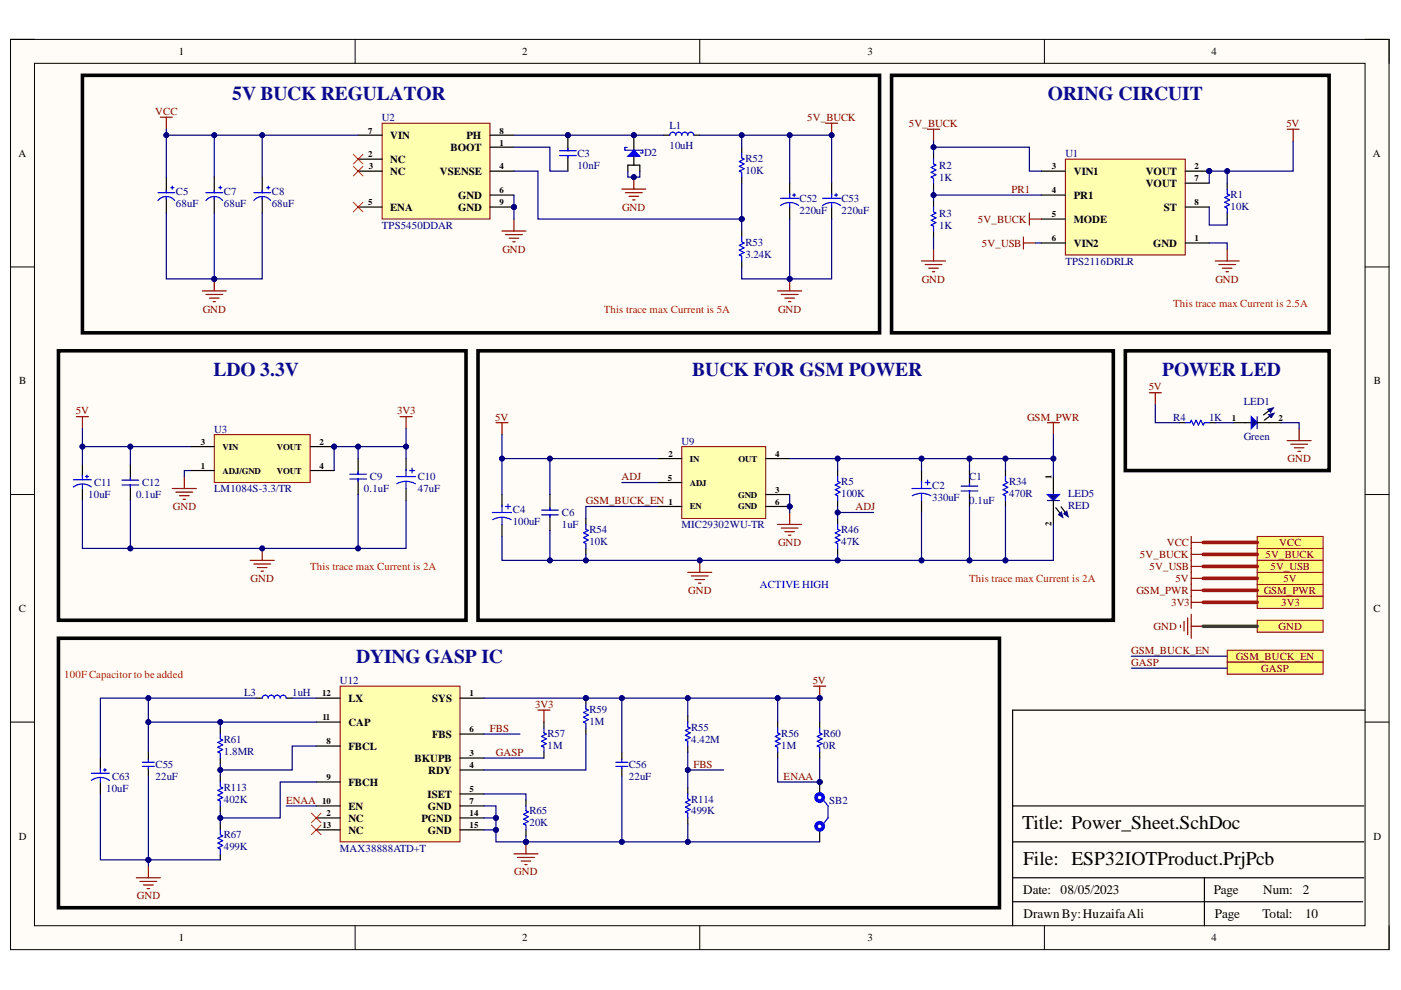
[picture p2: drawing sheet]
<svg xmlns="http://www.w3.org/2000/svg" width="297mm" height="210mm" viewBox="0 0 297 210" stroke-linecap="round" stroke-linejoin="round" font-family="sans-serif">
<defs><g id="words">
<g font-size="4.1" fill="#0b0b8e">
<text x="49.2" y="21.2">5V BUCK REGULATOR</text>
<text x="222.2" y="21.2">ORING CIRCUIT</text>
<text x="45.3" y="79.6">LDO 3.3V</text>
<text x="146.8" y="79.6">BUCK FOR GSM POWER</text>
<text x="246.4" y="79.6">POWER LED</text>
<text x="75.5" y="140.6">DYING GASP IC</text>
</g>
<g font-size="4.1">
<text x="216.7" y="175.8">Title: Power_Sheet.SchDoc</text>
<text x="216.9" y="183.4">File: ESP32IOTProduct.PrjPcb</text>
</g>
<g font-size="2.8">
<text x="216.9" y="189.6">Date:</text>
<text x="224.9" y="189.6">08/05/2023</text>
<text x="257.3" y="189.6">Page</text>
<text x="267.8" y="189.6">Num:</text>
<text x="276.2" y="189.6">2</text>
<text x="217" y="194.7">DrawnBy:HuzaifaAli</text>
<text x="257.6" y="194.7">Page</text>
<text x="267.7" y="194.7">Total:</text>
<text x="276.7" y="194.7">10</text>
</g>
<g font-size="2.3">
<text x="37.9" y="11.7">1</text>
<text x="110.7" y="11.7">2</text>
<text x="183.9" y="11.7">3</text>
<text x="256.8" y="11.7">4</text>
<text x="82.7" y="29.5">VIN</text>
<text x="98.9" y="29.5">PH</text>
<text x="3.9" y="33.3">A</text>
<text x="82.7" y="34.6">NC</text>
<text x="95.5" y="32">BOOT</text>
<text x="291.1" y="33.3">A</text>
<text x="82.7" y="37.1">NC</text>
<text x="93.2" y="37.1">VSENSE</text>
<text x="227.7" y="37.1">VIN1</text>
<text x="243" y="37.1">VOUT</text>
<text x="243" y="39.6">VOUT</text>
<text x="82.7" y="44.7">ENA</text>
<text x="97.1" y="42.2">GND</text>
<text x="97.1" y="44.7">GND</text>
<text x="227.7" y="42.2">PR1</text>
<text x="227.7" y="47.2">MODE</text>
<text x="246.8" y="44.7">ST</text>
<text x="227.7" y="52.3">VIN2</text>
<text x="244.5" y="52.3">GND</text>
<text x="4.1" y="81.5">B</text>
<text x="291.3" y="81.5">B</text>
<text x="4" y="129.7">C</text>
<text x="291.2" y="129.7">C</text>
<text x="73.9" y="148.9">LX</text>
<text x="91.6" y="148.9">SYS</text>
<text x="73.9" y="153.9">CAP</text>
<text x="73.9" y="159">FBCL</text>
<text x="87.9" y="161.5">BKUPB</text>
<text x="91.6" y="156.5">FBS</text>
<text x="73.9" y="166.6">FBCH</text>
<text x="90.8" y="164.1">RDY</text>
<text x="73.9" y="171.7">EN</text>
<text x="90.6" y="169.1">ISET</text>
<text x="90.7" y="171.7">GND</text>
<text x="4" y="178">D</text>
<text x="73.9" y="174.2">NC</text>
<text x="73.9" y="176.7">NC</text>
<text x="89.3" y="174.2">PGND</text>
<text x="90.7" y="176.7">GND</text>
<text x="291.2" y="178">D</text>
<text x="37.9" y="199.6">1</text>
<text x="110.7" y="199.6">2</text>
<text x="183.9" y="199.6">3</text>
<text x="256.8" y="199.6">4</text>
</g>
<g font-size="2.3" fill="#800000">
<text x="32.9" y="24.3">VCC</text>
<text x="171.1" y="25.6">5V_BUCK</text>
<text x="192.7" y="26.9">5V_BUCK</text>
<text x="272.7" y="26.9">5V</text>
<text x="214.5" y="40.9">PR1</text>
<text x="131.9" y="44.7">GND</text>
<text x="207.3" y="47.2">5V_BUCK</text>
<text x="106.5" y="53.6">GND</text>
<text x="208.2" y="52.3">5V_USB</text>
<text x="195.4" y="59.9">GND</text>
<text x="257.7" y="59.9">GND</text>
<text x="43" y="66.3">GND</text>
<text x="165" y="66.3">GND</text>
<text x="243.6" y="82.8">5V</text>
<text x="16.1" y="87.8">5V</text>
<text x="84.2" y="87.8">3V3</text>
<text x="105" y="89.2">5V</text>
<text x="217.8" y="89.2">GSM_PWR</text>
<text x="131.8" y="101.9">ADJ</text>
<text x="273" y="98.1">GND</text>
<text x="124.2" y="106.9">GSM_BUCK_EN</text>
<text x="36.6" y="108.2">GND</text>
<text x="181.4" y="108.2">ADJ</text>
<text x="165" y="115.8">GND</text>
<text x="241.7" y="118.3">5V_BUCK</text>
<text x="247.4" y="115.8">VCC</text>
<text x="268.3" y="118.3">5V_BUCK</text>
<text x="271.2" y="115.8">VCC</text>
<text x="53.1" y="123.4">GND</text>
<text x="145.9" y="125.9">GND</text>
<text x="240.9" y="125.9">GSM_PWR</text>
<text x="243.7" y="120.9">5V_USB</text>
<text x="249.2" y="123.4">5V</text>
<text x="267.9" y="125.9">GSM_PWR</text>
<text x="269.4" y="120.9">5V_USB</text>
<text x="272.2" y="123.4">5V</text>
<text x="248.3" y="128.5">3V3</text>
<text x="271.6" y="128.5">3V3</text>
<text x="244.6" y="133.6">GND</text>
<text x="271.1" y="133.6">GND</text>
<text x="239.8" y="138.6">GSM_BUCK_EN</text>
<text x="239.8" y="141.2">GASP</text>
<text x="262" y="139.9">GSM_BUCK_EN</text>
<text x="267.4" y="142.4">GASP</text>
<text x="172.3" y="145">5V</text>
<text x="103.9" y="155.2">FBS</text>
<text x="113.4" y="150.1">3V3</text>
<text x="105.2" y="160.3">GASP</text>
<text x="147" y="162.8">FBS</text>
<text x="166.2" y="165.3">ENAA</text>
<text x="60.7" y="170.4">ENAA</text>
<text x="109" y="185.6">GND</text>
<text x="29" y="190.7">GND</text>
</g>
<g font-size="2.3" fill="#000080">
<text x="81" y="25.6">U2</text>
<text x="142" y="27.4">L1</text>
<text x="122.4" y="33.3">C3</text>
<text x="122.4" y="35.8">10nF</text>
<text x="136.5" y="33">D2</text>
<text x="142" y="31.5">10uH</text>
<text x="158" y="34.3">R52</text>
<text x="199.1" y="35.8">R2</text>
<text x="225.9" y="33.3">U1</text>
<text x="37.3" y="41.2">C5</text>
<text x="47.5" y="41.2">C7</text>
<text x="57.6" y="41.2">C8</text>
<text x="158" y="36.9">10K</text>
<text x="199.1" y="38.4">1K</text>
<text x="260.9" y="41.9">R1</text>
<text x="37.3" y="43.8">68uF</text>
<text x="47.5" y="43.8">68uF</text>
<text x="57.6" y="43.8">68uF</text>
<text x="169.5" y="42.9">C52</text>
<text x="169.5" y="45.4">220uF</text>
<text x="178.4" y="42.9">C53</text>
<text x="178.4" y="45.4">220uF</text>
<text x="199.1" y="46">R3</text>
<text x="260.9" y="44.5">10K</text>
<text x="81" y="48.5">TPS5450DDAR</text>
<text x="158" y="52.1">R53</text>
<text x="199.1" y="48.5">1K</text>
<text x="158" y="54.6">3.24K</text>
<text x="225.9" y="56.1">TPS2116DRLR</text>
<text x="248.7" y="89.2">R4</text>
<text x="256.3" y="89.2">1K</text>
<text x="263.7" y="86">LED1</text>
<text x="45.4" y="91.7">U3</text>
<text x="144.5" y="94.2">U9</text>
<text x="263.7" y="93.2">Green</text>
<text x="78.4" y="101.9">C9</text>
<text x="88.6" y="101.9">C10</text>
<text x="205.5" y="101.9">C1</text>
<text x="18.7" y="105.7">10uF</text>
<text x="20" y="103.1">C11</text>
<text x="28.8" y="105.7">0.1uF</text>
<text x="30.1" y="103.1">C12</text>
<text x="45.4" y="104.4">LM1084S-3.3/TR</text>
<text x="77.2" y="104.4">0.1uF</text>
<text x="88.6" y="104.4">47uF</text>
<text x="178.3" y="102.9">R5</text>
<text x="178.3" y="105.4">100K</text>
<text x="197.6" y="103.6">C2</text>
<text x="197.6" y="106.2">330uF</text>
<text x="205.5" y="106.9">0.1uF</text>
<text x="213.9" y="102.9">R34</text>
<text x="213.9" y="105.4">470R</text>
<text x="226.5" y="105.4">LED5</text>
<text x="226.5" y="107.9">RED</text>
<text x="108.7" y="108.7">C4</text>
<text x="108.7" y="111.2">100uF</text>
<text x="119.1" y="109.5">C6</text>
<text x="119.1" y="112">1uF</text>
<text x="125" y="113">R54</text>
<text x="144.5" y="112">MIC29302WU-TR</text>
<text x="178.3" y="113">R46</text>
<text x="125" y="115.5">10K</text>
<text x="178.3" y="115.5">47K</text>
<text x="51.8" y="147.5">L3</text>
<text x="61.9" y="147.5">1uH</text>
<text x="72.1" y="145">U12</text>
<text x="125" y="151.1">R59</text>
<text x="125" y="153.7">1M</text>
<text x="146.5" y="154.9">R55</text>
<text x="47.5" y="157.5">R61</text>
<text x="47.5" y="160">1.8MR</text>
<text x="116.1" y="156.2">R57</text>
<text x="116.1" y="158.7">1M</text>
<text x="146.5" y="157.5">4.42M</text>
<text x="165.6" y="156.2">R56</text>
<text x="165.6" y="158.7">1M</text>
<text x="174.5" y="156.2">R60</text>
<text x="174.5" y="158.7">0R</text>
<text x="22.5" y="167.9">10uF</text>
<text x="23.8" y="165.3">C63</text>
<text x="33" y="162.8">C55</text>
<text x="33" y="165.3">22uF</text>
<text x="47.5" y="167.6">R113</text>
<text x="133.3" y="162.8">C56</text>
<text x="133.3" y="165.3">22uF</text>
<text x="47.5" y="170.2">402K</text>
<text x="112.3" y="172.7">R65</text>
<text x="146.5" y="170.2">R114</text>
<text x="146.5" y="172.7">499K</text>
<text x="175.8" y="170.4">SB2</text>
<text x="47.5" y="177.8">R67</text>
<text x="112.3" y="175.2">20K</text>
<text x="47.5" y="180.3">499K</text>
<text x="72.1" y="180.6">MAX38888ATD+T</text>
</g>
<g font-size="2.3" fill="#f00">
<text x="248.7" y="65">This trace max Current is 2.5A</text>
<text x="128" y="66.3">This trace max Current is 5A</text>
<text x="65.7" y="120.9">This trace max Current is 2A</text>
<text x="205.5" y="123.4">This trace max Current is 2A</text>
<text x="13.6" y="143.7">100F Capacitor to be added</text>
</g>
<text font-size="2.3" fill="#00f" x="161.1" y="124.7">ACTIVE HIGH</text>
<g font-size="1.9">
<text x="78.1" y="28.3">7</text>
<text x="105.9" y="28.3">8</text>
<text x="78.1" y="33.4">2</text>
<text x="78.2" y="35.9">3</text>
<text x="105.9" y="30.9">1</text>
<text x="105.9" y="35.9">4</text>
<text x="223" y="35.9">3</text>
<text x="253.3" y="35.9">2</text>
<text x="105.9" y="41">6</text>
<text x="223" y="41">4</text>
<text x="253.3" y="38.5">7</text>
<text x="78.1" y="43.5">5</text>
<text x="105.9" y="43.5">9</text>
<text x="223" y="46.1">5</text>
<text x="253.3" y="43.5">8</text>
<text x="223" y="51.1">6</text>
<text x="253.3" y="51.1">1</text>
<text x="261.2" y="89.3">1</text>
<text x="271.1" y="89.3">2</text>
<text x="42.6" y="94.3">3</text>
<text x="47.2" y="95.3">VIN</text>
<text x="58.7" y="95.3">VOUT</text>
<text x="67.8" y="94.3">2</text>
<text x="42.6" y="99.4">1</text>
<text x="47.2" y="100.4">ADJ/GND</text>
<text x="58.7" y="100.4">VOUT</text>
<text x="67.8" y="99.4">4</text>
<text x="141.6" y="101.9">5</text>
<text x="141.7" y="96.9">2</text>
<text x="146.3" y="97.9">IN</text>
<text x="156.6" y="97.9">OUT</text>
<text x="164.4" y="96.9">4</text>
<text x="222.9" y="101.5" transform="rotate(-90 222.9 101.5)">1</text>
<text x="141.7" y="107">1</text>
<text x="146.3" y="103">ADJ</text>
<text x="156.5" y="105.5">GND</text>
<text x="164.4" y="104.5">3</text>
<text x="164.4" y="107">6</text>
<text x="146.3" y="108">EN</text>
<text x="156.5" y="108">GND</text>
<text x="222.9" y="111.5" transform="rotate(-90 222.9 111.5)">2</text>
<text x="68.3" y="147.7">12</text>
<text x="99.6" y="147.7">1</text>
<text x="68.4" y="152.7">11</text>
<text x="99.6" y="155.3">6</text>
<text x="69.2" y="157.8">8</text>
<text x="99.6" y="160.3">3</text>
<text x="69.2" y="165.4">9</text>
<text x="99.6" y="162.9">4</text>
<text x="99.6" y="168">5</text>
<text x="68.3" y="170.5">10</text>
<text x="69.2" y="173">2</text>
<text x="99.6" y="170.5">7</text>
<text x="99.6" y="173">14</text>
<text x="68.4" y="175.6">13</text>
<text x="99.6" y="175.6">15</text>
</g>
</g></defs>
<path d="M2.2 8.4h292.3v192.9h-292.3z" fill-rule="evenodd" fill="#fffcf8"/>
<path d="M2.2 8.4h292.3v192.9h-292.3z" fill="none" stroke="#000" stroke-width=".21"/>
<path d="M7.3 13.4h282.1v182.9h-282.1z" fill-rule="evenodd" fill="#fffcf8"/>
<g fill="none" stroke="#000" stroke-width=".21">
<path d="M2.2 8.3h5.1M7.3 13.4h282.1v182.9h-282.1zM75.3 8.3v5.1M148.4 8.3v5.1M221.4 8.4v5M289.4 8.4h5.1v5M2.2 56.6h5.1M289.4 56.6h5.1M2.2 104.9h5.1M289.4 104.9h5.1M2.2 153.1h5.1M289.4 153.1h5.1"/>
<path d="M75.3 196.3v5M148.4 196.3v5M221.4 196.3v5M294.5 196.3v5"/>
</g>
<g fill="none" stroke="#000" stroke-width=".25">
<path d="M17.5 98.5v2.5M27.6 98.5v3.3M75.9 97.2v3.3M86.1 97.2v2.6M17.5 103.6v2.5M27.6 102.8v3.3M75.9 101.5v3.4M86.1 103.6v2.5M289.4 150.6h-74.7v45.7M214.7 178.5h74.5M214.7 170.9h74.5M214.7 191.2h74.2"/>
<path d="M214.7 186.1h74.5M255.4 186.1v10.2"/>
</g>
<g fill="none" stroke="#00f" stroke-width=".25">
<path d="M86.1 99.5v1.5M86.9 99.8h1M87.4 99.3v1M15.6 103.3a3.2 3.2 0 0 1 3.8 0M15.6 101.7h3.8M17.5 100.8v.9M17.5 102.6v1M18.1 101h.6M18.4 100.7v.7M25.9 101.8h3.5M25.9 102.8h3.5M27.6 101.3v.5"/>
<path d="M27.6 102.8v.5M74.2 100.5h3.5M74.2 101.5h3.5M75.9 100v.5M75.9 101.5v.6M84.1 101h4M86.1 102.1h.8l1.2 .5M86.1 102.1l-1.2 .1-.8 .4M86.1 102.1v1.5"/>
</g>
<path d="M53.1 118.8h5M53.8 119.6h3.6M55.6 116.3v2.5M54.6 120.3h2M55.3 121.1h.6" fill="none" stroke="#800000" stroke-width=".25"/>
<circle cx="55.6" cy="116.3" r=".51" fill="#000080"/>
<circle cx="55.6" cy="116.3" r=".51" fill="none" stroke="#000080" stroke-width=".21"/>
<circle cx="70.8" cy="94.7" r=".51" fill="#000080"/>
<circle cx="70.8" cy="94.7" r=".51" fill="none" stroke="#000080" stroke-width=".21"/>
<path d="M45.4 92.1h20.4v10.2h-20.4z" fill-rule="evenodd" fill="#ffffb0"/>
<path d="M45.4 92.1h20.4v10.2h-20.4z" fill="none" stroke="#800000" stroke-width=".21"/>
<path d="M40.3 94.7h5.1M65.8 94.7h5" fill="none" stroke="#000" stroke-width=".25"/>
<circle cx="70.8" cy="94.7" r=".51" fill="#000080"/>
<circle cx="70.8" cy="94.7" r=".51" fill="none" stroke="#000080" stroke-width=".21"/>
<path d="M40.3 99.8h5.1M65.8 99.8h5" fill="none" stroke="#000" stroke-width=".25"/>
<path d="M16.2 88.3h2.5M17.5 88.3v2.6M84.8 88.3h2.6M86.1 88.3v2.6M36.5 103.6h5.1M37.3 104.3h3.6M38.1 105.1h2M38.8 105.9h.5M39.1 101v2.6" fill="none" stroke="#800000" stroke-width=".25"/>
<path d="M266.5 113.7h14v2.6h-14z" fill-rule="evenodd" fill="#ffff80"/>
<path d="M266.5 113.7h14v2.6h-14z" fill="none" stroke="#800000" stroke-width=".21"/>
<path d="M252.6 113.7v2.6M252.6 115h2.5" fill="none" stroke="#800000" stroke-width=".25"/>
<path d="M266.5 116.3h14v2.5h-14z" fill-rule="evenodd" fill="#ffff80"/>
<path d="M266.5 116.3h14v2.5h-14z" fill="none" stroke="#800000" stroke-width=".21"/>
<path d="M252.6 116.3v2.5M252.6 117.5h2.5M250.3 132.5v.5M251 131.8v2M251.8 131v3.6M252.6 130.2v5.1M252.6 132.8h2.5" fill="none" stroke="#800000" stroke-width=".25"/>
<path d="M266.5 131.5h14v2.6h-14z" fill-rule="evenodd" fill="#ffff80"/>
<path d="M266.5 131.5h14v2.6h-14z" fill="none" stroke="#800000" stroke-width=".21"/>
<path d="M260.2 137.9h20.3v2.5h-20.3z" fill-rule="evenodd" fill="#ffff80"/>
<path d="M260.2 137.9h20.3v2.5h-20.3z" fill="none" stroke="#800000" stroke-width=".21"/>
<path d="M17.5 16h169v54.6h-169zM12.4 74.4h86.4v57.1h-86.4z" fill="none" stroke="#000" stroke-width=".76"/>
<path d="M261.5 89.6h3.8M269.1 89.6h2.5" fill="none" stroke="#000" stroke-width=".25"/>
<path d="M265.3 88.3l1.2 1.3-1.2 1.3z" fill="#0c0087"/>
<path d="M265.3 88.3l1.2 1.3-1.2 1.3z" fill="none" stroke="#00f" stroke-width=".25"/>
<path d="M266.5 88.3v2.6" fill="none" stroke="#11037f" stroke-width=".25"/>
<path d="M266.5 89.6h2.6M269.1 87.1l-1.2 .9" fill="none" stroke="#000" stroke-width=".25"/>
<path d="M268.8 86.8l1.2-.3-.6 .9z" fill-rule="evenodd" fill="#0c0087"/>
<path d="M268.8 86.8l1.2-.3-.6 .9z" fill="none" stroke="#0c0087" stroke-width=".21"/>
<path d="M269.3 88.2l-1.2 .9" fill="none" stroke="#000" stroke-width=".25"/>
<path d="M269 87.9l1.2-.3-.6 .9z" fill-rule="evenodd" fill="#0c0087"/>
<path d="M269 87.9l1.2-.3-.6 .9z" fill="none" stroke="#0c0087" stroke-width=".21"/>
<path d="M238.6 74.4h43.2v25.4h-43.2z" fill="none" stroke="#000" stroke-width=".76"/>
<path d="M243.7 83.3h2.5M244.9 83.3v2.5M272.9 93.4h5.1M273.7 94.2h3.5M274.4 94.9h2.1M275.2 95.7h.5M275.4 90.9v2.5" fill="none" stroke="#800000" stroke-width=".25"/>
<path d="M250 89.6h1.3M256.4 89.6h1.3" fill="none" stroke="#000" stroke-width=".25"/>
<path d="M251.3 89.6h1l.3-.5 .5 1 .5-1 .5 1 .5-1 .5 1 .3-.5h1" fill="none" stroke="#00f" stroke-width=".25"/>
<circle cx="167.4" cy="107.4" r=".51" fill="#000080"/>
<circle cx="167.4" cy="107.4" r=".51" fill="none" stroke="#000080" stroke-width=".21"/>
<path d="M144.6 94.7h17.7v15.2h-17.7z" fill-rule="evenodd" fill="#ffffb0"/>
<path d="M144.6 94.7h17.7v15.2h-17.7z" fill="none" stroke="#800000" stroke-width=".21"/>
<path d="M139.5 97.2h5.1M162.3 97.2h5.1M139.5 107.4h5.1M139.5 102.3h5.1M162.3 107.4h5.1M162.3 104.9h5.1" fill="none" stroke="#000" stroke-width=".25"/>
<circle cx="167.4" cy="107.4" r=".51" fill="#000080"/>
<circle cx="167.4" cy="107.4" r=".51" fill="none" stroke="#000080" stroke-width=".21"/>
<g fill="none" stroke="#000" stroke-width=".25">
<path d="M177.6 99.8v1.2M195.4 99.8v2.5M205.6 99.8v3.3M213.2 99.8v1.2M106.4 104.9v2.5M106.4 111.2v2.5M116.6 104.9v3.3M116.6 109.2v3.3M177.6 106.1v1.3M177.6 109.9v1.3M177.6 116.3v1.2M195.4 106.1v2.6"/>
<path d="M205.6 104.1v3.3M213.2 106.1v1.3"/>
</g>
<g fill="none" stroke="#00f" stroke-width=".25">
<path d="M104.4 108.7h4.1M106.4 109.7l1.2 .2 .8 .3M106.4 109.7l-.8 .1-1.1 .4M106.4 107.1v1.6M106.4 109.7v1.5M107.2 107.4h1M107.7 106.9v1M114.8 109.2h3.6M114.8 108.2h3.6M116.6 107.6v.6M116.6 109.2v.5M177.6 101v1.1l.5 .2-1 .5 1 .5-1 .5 1 .5-1 .6 .5 .2v1"/>
<path d="M177.6 111.2v1l.5 .3-1 .5 1 .5-1 .5 1 .5-1 .5 .5 .3v1M193.3 103.6h4.1M195.4 104.6l1.2 .2 .8 .3M195.4 104.6l-1.2 .2-.8 .3M195.4 102.1v1.5M195.4 104.6v1.5M196.2 102.3h1M196.7 101.8v1M203.8 103.1h3.5M203.8 104.1h3.5M205.6 102.6v.5M205.6 104.1v.5"/>
<path d="M213.2 101v1.1l.5 .2-1 .5 1 .5-1 .5 1 .5-1 .6 .5 .2v1"/>
</g>
<path d="M148.4 118.8v2.6M145.8 121.4h5.1M146.6 122.1h3.5M147.3 122.9h2.1M148.1 123.6h.5" fill="none" stroke="#800000" stroke-width=".25"/>
<circle cx="148.4" cy="118.8" r=".51" fill="#000080"/>
<circle cx="148.4" cy="118.8" r=".51" fill="none" stroke="#000080" stroke-width=".21"/>
<path d="M164.9 111.2h5.1M165.6 112h3.6M166.4 112.7h2M167.2 113.5h.5M167.4 108.7v2.5" fill="none" stroke="#800000" stroke-width=".25"/>
<path d="M223.3 101v3.9M223.3 108.7v2.5" fill="none" stroke="#000" stroke-width=".25"/>
<path d="M222.1 104.9h2.5l-1.3 1.2z" fill="#0c0087"/>
<path d="M222.1 104.9h2.5l-1.3 1.2z" fill="none" stroke="#00f" stroke-width=".25"/>
<path d="M222.1 106.1h2.5" fill="none" stroke="#11037f" stroke-width=".25"/>
<path d="M223.3 106.1v2.6M225 107.5l.9 1.2" fill="none" stroke="#000" stroke-width=".25"/>
<path d="M225.6 109l.6-.6 .3 1.2-.9-.6 .3-.3z" fill-rule="evenodd" fill="#0c0087"/>
<path d="M225.6 109l.6-.6 .3 1.2-.9-.6 .3-.3z" fill="none" stroke="#0c0087" stroke-width=".21"/>
<path d="M223.8 107.6l1 1.2" fill="none" stroke="#000" stroke-width=".25"/>
<path d="M224.4 109.1l.7-.6 .2 1.2-.9-.6 .4-.3z" fill-rule="evenodd" fill="#0c0087"/>
<path d="M224.4 109.1l.7-.6 .2 1.2-.9-.6 .4-.3z" fill="none" stroke="#0c0087" stroke-width=".21"/>
<path d="M196.7 27.4h2.5M197.9 27.4v2.5M272.9 27.4h2.5M274.2 27.4v2.5M217 50.2v2.6M217 51.5h2.5M105.2 89.6h2.5M106.4 89.6v2.5M222.1 89.6h2.5M223.3 89.6v2.6" fill="none" stroke="#800000" stroke-width=".25"/>
<path d="M189 16h92.8v54.6h-92.8zM101.3 74.4h134.7v57.1h-134.7z" fill="none" stroke="#000" stroke-width=".76"/>
<circle cx="256.4" cy="36.3" r=".51" fill="#000080"/>
<circle cx="256.4" cy="36.3" r=".51" fill="none" stroke="#000080" stroke-width=".21"/>
<path d="M225.9 33.7h25.4v20.4h-25.4z" fill-rule="evenodd" fill="#ffffb0"/>
<path d="M225.9 33.7h25.4v20.4h-25.4z" fill="none" stroke="#800000" stroke-width=".21"/>
<path d="M251.3 36.3h5.1M251.3 51.5h5.1" fill="none" stroke="#000" stroke-width=".25"/>
<circle cx="256.4" cy="36.3" r=".51" fill="#000080"/>
<circle cx="256.4" cy="36.3" r=".51" fill="none" stroke="#000080" stroke-width=".21"/>
<path d="M197.9 32.5v1.2M197.9 38.8v1.3M220.8 36.3h5.1M251.3 38.8h5.1M197.9 42.6v1.3M197.9 49v1.2M220.8 41.4h5.1M220.8 46.4h5.1M220.8 51.5h5.1M251.3 43.9h5.1" fill="none" stroke="#000" stroke-width=".25"/>
<path d="M197.9 33.7v1.1l.5 .2-1 .5 1 .5-1 .5 1 .6-1 .5 .5 .2v1M197.9 43.9v1l.5 .3-1 .5 1 .5-1 .5 1 .5-1 .5 .5 .3v1" fill="none" stroke="#00f" stroke-width=".25"/>
<path d="M195.4 55.3h5.1M196.2 56.1h3.5M196.9 56.9h2M197.7 57.6h.5M197.9 52.8v2.5M257.7 55.3h5M258.4 56.1h3.6M259.2 56.9h2M259.9 57.6h.5M260.2 52.8v2.5" fill="none" stroke="#800000" stroke-width=".25"/>
<path d="M266.5 118.8h14v2.6h-14z" fill-rule="evenodd" fill="#ffff80"/>
<path d="M266.5 118.8h14v2.6h-14z" fill="none" stroke="#800000" stroke-width=".21"/>
<path d="M252.6 118.8v2.6M252.6 120.1h2.5" fill="none" stroke="#800000" stroke-width=".25"/>
<path d="M266.5 123.9h14v2.5h-14z" fill-rule="evenodd" fill="#ffff80"/>
<path d="M266.5 123.9h14v2.5h-14z" fill="none" stroke="#800000" stroke-width=".21"/>
<path d="M252.6 123.9v2.5M252.6 125.2h2.5" fill="none" stroke="#800000" stroke-width=".25"/>
<path d="M266.5 121.4h14v2.5h-14z" fill-rule="evenodd" fill="#ffff80"/>
<path d="M266.5 121.4h14v2.5h-14z" fill="none" stroke="#800000" stroke-width=".21"/>
<path d="M252.6 121.4v2.5M252.6 122.6h2.5" fill="none" stroke="#800000" stroke-width=".25"/>
<path d="M266.5 126.4h14v2.6h-14z" fill-rule="evenodd" fill="#ffff80"/>
<path d="M266.5 126.4h14v2.6h-14z" fill="none" stroke="#800000" stroke-width=".21"/>
<path d="M252.6 126.4v2.6M252.6 127.7h2.5" fill="none" stroke="#800000" stroke-width=".25"/>
<path d="M260.2 38.8v1.3M260.2 45.2v1.2" fill="none" stroke="#000" stroke-width=".25"/>
<path d="M260.2 40.1v1l.5 .3-1 .5 1 .5-1 .5 1 .5-1 .5 .5 .3v1" fill="none" stroke="#00f" stroke-width=".25"/>
<path d="M260.2 140.4h20.3v2.5h-20.3z" fill-rule="evenodd" fill="#ffff80"/>
<path d="M260.2 140.4h20.3v2.5h-20.3z" fill="none" stroke="#800000" stroke-width=".21"/>
<path d="M124.2 109.9v1.3M124.2 116.3v1.2" fill="none" stroke="#000" stroke-width=".25"/>
<path d="M124.2 111.2v1l.5 .3-1 .5 1 .5-1 .5 1 .5-1 .5 .5 .3v1" fill="none" stroke="#00f" stroke-width=".25"/>
<path d="M72.1 145.5h25.4v33h-25.4z" fill-rule="evenodd" fill="#ffffb0"/>
<path d="M72.1 145.5h25.4v33h-25.4z" fill="none" stroke="#800000" stroke-width=".21"/>
<g fill="none" stroke="#000" stroke-width=".25">
<path d="M31.5 159.4v1.6M54.3 148h1.3M60.7 148h1.3M67 148h5.1M67 158.2h5.1M67 153.1h5.1M97.5 148h5.1M97.5 155.6h5.1M31.5 162.9v1.6M46.7 174.7v1.3M67 173.4h5.1M67 170.9h5.1"/>
<path d="M67 165.8h5.1M67 176h5.1M97.5 173.4h5.1M97.5 160.7h5.1M97.5 163.3h5.1M97.5 168.3h5.1M97.5 170.9h5.1M97.5 176h5.1M46.7 181v1.3"/>
</g>
<path d="M55.6 148a.63 .63 0 0 1 .6-.6 .63 .63 0 0 1 .7 .6 .64 .64 0 0 1 .6-.6 .64 .64 0 0 1 .6 .6 .63 .63 0 0 1 .7-.6 .63 .63 0 0 1 .6 .6 .63 .63 0 0 1 .6-.6 .63 .63 0 0 1 .7 .6M30.2 162.5h2.5M30.2 161.6h2.5M31.5 161v.5M31.5 162.5v.5M46.7 176v1l.5 .2-1 .5 1 .5-1 .5 1 .6-1 .5 .5 .2v1" fill="none" stroke="#00f" stroke-width=".25"/>
<path d="M66 172.4l2 2M66 174.9l2 2.1M68 172.4l-2 2M68 174.9l-2 2.1" fill="none" stroke="#f00" stroke-width=".21"/>
<circle cx="124.2" cy="148" r=".51" fill="#000080"/>
<circle cx="124.2" cy="148" r=".51" fill="none" stroke="#000080" stroke-width=".21"/>
<path d="M124.2 148v1.3" fill="none" stroke="#000" stroke-width=".25"/>
<circle cx="124.2" cy="148" r=".51" fill="#000080"/>
<circle cx="124.2" cy="148" r=".51" fill="none" stroke="#000080" stroke-width=".21"/>
<path d="M124.2 154.4v1.2M111.5 169.6v1.3M111.5 176v1.2" fill="none" stroke="#000" stroke-width=".25"/>
<path d="M124.2 149.3v1l.5 .3-1 .5 1 .5-1 .5 1 .5-1 .5 .5 .3v1M111.5 170.9v1l.5 .2-1 .6 1 .5-1 .5 1 .5-1 .5 .5 .2v1.1" fill="none" stroke="#00f" stroke-width=".25"/>
<path d="M111.5 178.5v2.5M109 181h5.1M109.7 181.8h3.6M110.5 182.6h2M111.3 183.3h.5" fill="none" stroke="#800000" stroke-width=".25"/>
<circle cx="111.5" cy="178.5" r=".51" fill="#000080"/>
<circle cx="111.5" cy="178.5" r=".51" fill="none" stroke="#000080" stroke-width=".21"/>
<path d="M12.4 135.3h199.5v57.2h-199.5z" fill="none" stroke="#000" stroke-width=".76"/>
<path d="M218.3 45.2v2.5M218.3 46.4h2.5M28.9 186.1h5.1M29.7 186.9h3.5M30.4 187.6h2.1M31.2 188.4h.5M31.5 183.6v2.5" fill="none" stroke="#800000" stroke-width=".25"/>
<path d="M131.8 159.4v1.6M131.8 162.9v1.6" fill="none" stroke="#000" stroke-width=".25"/>
<path d="M130.6 162.5h2.5M130.6 161.6h2.5M131.8 161v.5M131.8 162.5v.5" fill="none" stroke="#00f" stroke-width=".25"/>
<circle cx="109" cy="43.9" r=".51" fill="#000080"/>
<circle cx="109" cy="43.9" r=".51" fill="none" stroke="#000080" stroke-width=".21"/>
<path d="M81 26.1h22.9v20.3h-22.9z" fill-rule="evenodd" fill="#ffffb0"/>
<path d="M81 26.1h22.9v20.3h-22.9z" fill="none" stroke="#800000" stroke-width=".21"/>
<path d="M75.9 33.7h5.1M75.9 36.3h5.1M75.9 28.7h5.1M103.9 31.2h5.1M103.9 36.3h5.1M103.9 28.7h5.1M75.9 43.9h5.1M103.9 43.9h5.1M103.9 41.4h5.1" fill="none" stroke="#000" stroke-width=".25"/>
<circle cx="109" cy="43.9" r=".51" fill="#000080"/>
<circle cx="109" cy="43.9" r=".51" fill="none" stroke="#000080" stroke-width=".21"/>
<path d="M74.9 32.7l2 2.1M74.9 35.3l2 2M76.9 32.7l-2 2.1M76.9 35.3l-2 2" fill="none" stroke="#f00" stroke-width=".21"/>
<path d="M34 24.9h2.5M35.3 24.9v2.5" fill="none" stroke="#800000" stroke-width=".25"/>
<circle cx="120.4" cy="28.7" r=".51" fill="#000080"/>
<circle cx="120.4" cy="28.7" r=".51" fill="none" stroke="#000080" stroke-width=".21"/>
<path d="M120.4 28.7v3.3" fill="none" stroke="#000" stroke-width=".25"/>
<circle cx="120.4" cy="28.7" r=".51" fill="#000080"/>
<circle cx="120.4" cy="28.7" r=".51" fill="none" stroke="#000080" stroke-width=".21"/>
<path d="M120.4 33v3.3M140.7 28.7h1.3M147.1 28.7h1.3M157.3 31.2v1.3M157.3 37.6v1.2M167.4 38.8v2.6M167.4 43.9v2.5" fill="none" stroke="#000" stroke-width=".25"/>
<path d="M118.6 33h3.6M118.6 32h3.6M120.4 31.5v.5M120.4 33v.5M142 28.7a.63 .63 0 0 1 .6-.7 .63 .63 0 0 1 .7 .7 .64 .64 0 0 1 .6-.7 .64 .64 0 0 1 .7 .7 .63 .63 0 0 1 .6-.7 .63 .63 0 0 1 .6 .7 .63 .63 0 0 1 .7-.7 .63 .63 0 0 1 .6 .7M157.3 32.5v1l.5 .2-1.1 .6 1.1 .5-1.1 .5 1.1 .5-1.1 .5 .6 .2v1.1M165.5 43.6a3.2 3.2 0 0 1 3.8 0M165.5 42.1h3.8M167.4 41.1v1M167.4 42.9v1M168.1 41.4h.6M168.4 41v.7" fill="none" stroke="#00f" stroke-width=".25"/>
<circle cx="134.4" cy="28.7" r=".51" fill="#000080"/>
<circle cx="134.4" cy="28.7" r=".51" fill="none" stroke="#000080" stroke-width=".21"/>
<path d="M133.1 35v1.3M134.4 28.7v3.1" fill="none" stroke="#000" stroke-width=".25"/>
<circle cx="134.4" cy="28.7" r=".51" fill="#000080"/>
<circle cx="134.4" cy="28.7" r=".51" fill="none" stroke="#000080" stroke-width=".21"/>
<path d="M134.4 31.8l1.3 1.3h-2.6z" fill="#00f"/>
<path d="M132.5 31.8h3.8v.6h-.5M133 31.3h-.5v.5M134.4 31.8l1.3 1.3h-2.6z" fill="none" stroke="#00f" stroke-width=".25"/>
<path d="M133.1 35h2.6v1.3M134.4 33.2v1.8" fill="none" stroke="#000" stroke-width=".25"/>
<path d="M134.4 37.6v2.5M131.8 40.1h5.1M132.6 40.9h3.6M133.4 41.6h2M134.1 42.4h.5" fill="none" stroke="#800000" stroke-width=".25"/>
<circle cx="134.4" cy="37.6" r=".51" fill="#000080"/>
<circle cx="134.4" cy="37.6" r=".51" fill="none" stroke="#000080" stroke-width=".21"/>
<path d="M45.4 59.1v2.6M106.4 49h5.1M107.2 49.7h3.5M108 50.5h2M108.7 51.3h.5M109 46.4v2.6M42.9 61.7h5.1M43.7 62.4h3.5M44.4 63.2h2M45.2 64h.5" fill="none" stroke="#800000" stroke-width=".25"/>
<circle cx="45.4" cy="59.1" r=".51" fill="#000080"/>
<circle cx="45.4" cy="59.1" r=".51" fill="none" stroke="#000080" stroke-width=".21"/>
<path d="M167.4 59.1v2.6M164.9 61.7h5.1M165.6 62.4h3.6M166.4 63.2h2M167.2 64h.5" fill="none" stroke="#800000" stroke-width=".25"/>
<circle cx="167.4" cy="59.1" r=".51" fill="#000080"/>
<circle cx="167.4" cy="59.1" r=".51" fill="none" stroke="#000080" stroke-width=".21"/>
<path d="M176.3 38.8v2.6M176.3 43.9v2.5" fill="none" stroke="#000" stroke-width=".25"/>
<path d="M174.4 43.6a3.2 3.2 0 0 1 3.8 0M174.4 42.1h3.8M176.3 41.1v1M176.3 42.9v1M177 41.4h.6M177.3 41v.7" fill="none" stroke="#00f" stroke-width=".25"/>
<path d="M74.9 42.9l2 2M76.9 42.9l-2 2" fill="none" stroke="#f00" stroke-width=".21"/>
<path d="M175.1 26.1h2.5M176.3 26.1v2.6" fill="none" stroke="#800000" stroke-width=".25"/>
<circle cx="176.3" cy="28.7" r=".51" fill="#000080"/>
<circle cx="176.3" cy="28.7" r=".51" fill="none" stroke="#000080" stroke-width=".21"/>
<path d="M35.3 37.6v3.3M45.4 37.6v3.3M55.6 37.6v3.3M35.3 41.9v3.3M45.4 41.9v3.3M55.6 41.9v3.3M157.3 49v1.2M157.3 55.3v1.3" fill="none" stroke="#000" stroke-width=".25"/>
<g fill="none" stroke="#00f" stroke-width=".25">
<path d="M36.2 39.8h.7M36.5 39.5v.6M46.4 39.8h.6M46.7 39.5v.6M56.6 39.8h.6M56.9 39.5v.6M33.5 40.9h3.5M35.3 40.3v.6M35.3 41.7v.5M37 42.5a2.25 2.25 0 0 0-3.5 0M43.7 40.9h3.5M45.4 40.3v.6"/>
<path d="M45.4 41.7v.5M47.2 42.5a2.24 2.24 0 0 0-3.6 0M53.8 40.9h3.6M55.6 40.3v.6M55.6 41.7v.5M57.4 42.5a2.25 2.25 0 0 0-3.6 0M157.3 50.2v1.1l.5 .2-1.1 .5 1.1 .5-1.1 .5 1.1 .6-1.1 .5 .6 .2v1"/>
</g>
<path d="M172.5 145.5h2.6M173.8 145.5v2.5" fill="none" stroke="#800000" stroke-width=".25"/>
<circle cx="173.8" cy="148" r=".51" fill="#000080"/>
<circle cx="173.8" cy="148" r=".51" fill="none" stroke="#000080" stroke-width=".21"/>
<path d="M46.7 154.4v1.2M145.8 151.8v1.3M145.8 158.2v1.2M164.9 153.1v1.3M164.9 159.4v1.3M173.8 153.1v1.3M173.8 159.5v1.2M46.7 160.7v1.3M46.7 164.5v1.3M46.7 170.9v1.2M145.8 167.1v1.2M145.8 173.4v1.3" fill="none" stroke="#000" stroke-width=".25"/>
<path d="M46.7 155.6v1.1l.5 .2-1 .5 1 .5-1 .5 1 .5-1 .5 .5 .3v1M145.8 153.1v1l.5 .3-1 .5 1 .5-1 .5 1 .5-1 .5 .5 .3v1M164.9 154.4v1l.5 .2-1 .5 1 .6-1 .5 1 .5-1 .5 .5 .2v1M173.8 154.4v1l.5 .2-1 .5 1 .6-1 .5 1 .5-1 .5 .5 .2v1.1M46.7 165.8v1l.5 .3-1 .5 1 .5-1 .5 1 .5-1 .5 .5 .3v1M145.8 168.3v1.1l.5 .2-1 .5 1 .5-1 .5 1 .5-1 .5 .5 .3v1" fill="none" stroke="#00f" stroke-width=".25"/>
<circle cx="173.8" cy="165.8" r=".51" fill="#000080"/>
<circle cx="173.8" cy="165.8" r=".51" fill="none" stroke="#000080" stroke-width=".21"/>
<path d="M173.8 165.8v2.5" fill="none" stroke="#000" stroke-width=".25"/>
<circle cx="173.8" cy="165.8" r=".51" fill="#000080"/>
<circle cx="173.8" cy="165.8" r=".51" fill="none" stroke="#000080" stroke-width=".21"/>
<path d="M115.3 153.1v1.3M115.3 159.4v1.3M21.3 160.7v2.6M21.3 165.8v2.5M173.8 176v2.5" fill="none" stroke="#000" stroke-width=".25"/>
<g fill="none" stroke="#00f" stroke-width=".76">
<circle cx="173.8" cy="175.2" r=".76"/>
<circle cx="173.8" cy="169.1" r=".76"/>
</g>
<path d="M115.3 154.4v1l.5 .2-1 .5 1 .6-1 .5 1 .5-1 .5 .5 .2v1M19.4 165.5a3.2 3.2 0 0 1 3.8 0M19.4 163.9h3.8M21.3 163v.9M21.3 164.8v1M21.9 163.3h.7M22.2 162.9v.7M174.5 169.6l1.1 1.3v2.5l-1.1 1.3" fill="none" stroke="#00f" stroke-width=".25"/>
<path d="M114.1 150.6h2.5M115.3 150.6v2.5" fill="none" stroke="#800000" stroke-width=".25"/>
<path d="M17.5 90.9v3.8" fill="none" stroke="#000080" stroke-width=".25"/>
<circle cx="17.5" cy="94.7" r=".51" fill="#000080"/>
<circle cx="17.5" cy="94.7" r=".51" fill="none" stroke="#000080" stroke-width=".21"/>
<path d="M86.1 90.9v3.8" fill="none" stroke="#000080" stroke-width=".25"/>
<circle cx="86.1" cy="94.7" r=".51" fill="#000080"/>
<circle cx="86.1" cy="94.7" r=".51" fill="none" stroke="#000080" stroke-width=".21"/>
<path d="M255.1 115h11.4M255.1 117.5h11.4" fill="none" stroke="#980000" stroke-width=".76"/>
<path d="M255.1 132.8h11.4" fill="none" stroke="#38761d" stroke-width=".76"/>
<path d="M167.4 97.2h10.2v2.6M244.9 85.8v3.8h5.1M257.7 89.6h3.8M271.6 89.6h3.8v1.3M131.8 102.3h7.7M239.9 139.1h20.3" fill="none" stroke="#000080" stroke-width=".25"/>
<circle cx="177.6" cy="97.2" r=".51" fill="#000080"/>
<circle cx="177.6" cy="97.2" r=".51" fill="none" stroke="#000080" stroke-width=".21"/>
<path d="M177.6 108.7h7.6" fill="none" stroke="#000080" stroke-width=".25"/>
<circle cx="177.6" cy="108.7" r=".51" fill="#000080"/>
<circle cx="177.6" cy="108.7" r=".51" fill="none" stroke="#000080" stroke-width=".21"/>
<path d="M205.6 97.2v2.6" fill="none" stroke="#000080" stroke-width=".25"/>
<circle cx="205.6" cy="97.2" r=".51" fill="#000080"/>
<circle cx="205.6" cy="97.2" r=".51" fill="none" stroke="#000080" stroke-width=".21"/>
<path d="M195.4 97.2v2.6" fill="none" stroke="#000080" stroke-width=".25"/>
<circle cx="195.4" cy="97.2" r=".51" fill="#000080"/>
<circle cx="195.4" cy="97.2" r=".51" fill="none" stroke="#000080" stroke-width=".21"/>
<path d="M116.6 112.5v6.3" fill="none" stroke="#000080" stroke-width=".25"/>
<circle cx="116.6" cy="118.8" r=".51" fill="#000080"/>
<circle cx="116.6" cy="118.8" r=".51" fill="none" stroke="#000080" stroke-width=".21"/>
<path d="M167.4 104.9v3.8" fill="none" stroke="#000080" stroke-width=".25"/>
<circle cx="167.4" cy="107.4" r=".51" fill="#000080"/>
<circle cx="167.4" cy="107.4" r=".51" fill="none" stroke="#000080" stroke-width=".21"/>
<path d="M116.6 97.2v7.7" fill="none" stroke="#000080" stroke-width=".25"/>
<circle cx="116.6" cy="97.2" r=".51" fill="#000080"/>
<circle cx="116.6" cy="97.2" r=".51" fill="none" stroke="#000080" stroke-width=".21"/>
<path d="M195.4 108.7v10.1" fill="none" stroke="#000080" stroke-width=".25"/>
<circle cx="195.4" cy="118.8" r=".51" fill="#000080"/>
<circle cx="195.4" cy="118.8" r=".51" fill="none" stroke="#000080" stroke-width=".21"/>
<path d="M205.6 107.4v11.4" fill="none" stroke="#000080" stroke-width=".25"/>
<circle cx="205.6" cy="118.8" r=".51" fill="#000080"/>
<circle cx="205.6" cy="118.8" r=".51" fill="none" stroke="#000080" stroke-width=".21"/>
<path d="M213.2 97.2h10.1v3.8" fill="none" stroke="#000080" stroke-width=".25"/>
<circle cx="213.2" cy="97.2" r=".51" fill="#000080"/>
<circle cx="213.2" cy="97.2" r=".51" fill="none" stroke="#000080" stroke-width=".21"/>
<circle cx="223.3" cy="97.2" r=".51" fill="#000080"/>
<circle cx="223.3" cy="97.2" r=".51" fill="none" stroke="#000080" stroke-width=".21"/>
<path d="M223.3 111.2v7.6h-10.1" fill="none" stroke="#000080" stroke-width=".25"/>
<circle cx="213.2" cy="118.8" r=".51" fill="#000080"/>
<circle cx="213.2" cy="118.8" r=".51" fill="none" stroke="#000080" stroke-width=".21"/>
<path d="M139.5 97.2h-33.1v7.7" fill="none" stroke="#000080" stroke-width=".25"/>
<circle cx="106.4" cy="97.2" r=".51" fill="#000080"/>
<circle cx="106.4" cy="97.2" r=".51" fill="none" stroke="#000080" stroke-width=".21"/>
<circle cx="116.6" cy="97.2" r=".51" fill="#000080"/>
<circle cx="116.6" cy="97.2" r=".51" fill="none" stroke="#000080" stroke-width=".21"/>
<path d="M177.6 97.2h35.6v2.6" fill="none" stroke="#000080" stroke-width=".25"/>
<circle cx="177.6" cy="97.2" r=".51" fill="#000080"/>
<circle cx="177.6" cy="97.2" r=".51" fill="none" stroke="#000080" stroke-width=".21"/>
<circle cx="195.4" cy="97.2" r=".51" fill="#000080"/>
<circle cx="195.4" cy="97.2" r=".51" fill="none" stroke="#000080" stroke-width=".21"/>
<circle cx="205.6" cy="97.2" r=".51" fill="#000080"/>
<circle cx="205.6" cy="97.2" r=".51" fill="none" stroke="#000080" stroke-width=".21"/>
<circle cx="213.2" cy="97.2" r=".51" fill="#000080"/>
<circle cx="213.2" cy="97.2" r=".51" fill="none" stroke="#000080" stroke-width=".21"/>
<path d="M177.6 107.4v2.5" fill="none" stroke="#000080" stroke-width=".25"/>
<circle cx="177.6" cy="108.7" r=".51" fill="#000080"/>
<circle cx="177.6" cy="108.7" r=".51" fill="none" stroke="#000080" stroke-width=".21"/>
<path d="M213.2 107.4v11.4h-106.8v-5.1" fill="none" stroke="#000080" stroke-width=".25"/>
<circle cx="116.6" cy="118.8" r=".51" fill="#000080"/>
<circle cx="116.6" cy="118.8" r=".51" fill="none" stroke="#000080" stroke-width=".21"/>
<circle cx="124.2" cy="118.8" r=".51" fill="#000080"/>
<circle cx="124.2" cy="118.8" r=".51" fill="none" stroke="#000080" stroke-width=".21"/>
<circle cx="148.4" cy="118.8" r=".51" fill="#000080"/>
<circle cx="148.4" cy="118.8" r=".51" fill="none" stroke="#000080" stroke-width=".21"/>
<circle cx="177.6" cy="118.8" r=".51" fill="#000080"/>
<circle cx="177.6" cy="118.8" r=".51" fill="none" stroke="#000080" stroke-width=".21"/>
<circle cx="195.4" cy="118.8" r=".51" fill="#000080"/>
<circle cx="195.4" cy="118.8" r=".51" fill="none" stroke="#000080" stroke-width=".21"/>
<circle cx="205.6" cy="118.8" r=".51" fill="#000080"/>
<circle cx="205.6" cy="118.8" r=".51" fill="none" stroke="#000080" stroke-width=".21"/>
<circle cx="213.2" cy="118.8" r=".51" fill="#000080"/>
<circle cx="213.2" cy="118.8" r=".51" fill="none" stroke="#000080" stroke-width=".21"/>
<path d="M177.6 117.5v1.3" fill="none" stroke="#000080" stroke-width=".25"/>
<circle cx="177.6" cy="118.8" r=".51" fill="#000080"/>
<circle cx="177.6" cy="118.8" r=".51" fill="none" stroke="#000080" stroke-width=".21"/>
<path d="M106.4 92.1v5.1" fill="none" stroke="#000080" stroke-width=".25"/>
<circle cx="106.4" cy="97.2" r=".51" fill="#000080"/>
<circle cx="106.4" cy="97.2" r=".51" fill="none" stroke="#000080" stroke-width=".21"/>
<path d="M223.3 92.2v5" fill="none" stroke="#000080" stroke-width=".25"/>
<circle cx="223.3" cy="97.2" r=".51" fill="#000080"/>
<circle cx="223.3" cy="97.2" r=".51" fill="none" stroke="#000080" stroke-width=".21"/>
<path d="M256.4 36.3v2.5M256.4 51.5h3.8v1.3" fill="none" stroke="#000080" stroke-width=".25"/>
<circle cx="256.4" cy="36.3" r=".51" fill="#000080"/>
<circle cx="256.4" cy="36.3" r=".51" fill="none" stroke="#000080" stroke-width=".21"/>
<path d="M260.2 36.3v2.5" fill="none" stroke="#000080" stroke-width=".25"/>
<circle cx="260.2" cy="36.3" r=".51" fill="#000080"/>
<circle cx="260.2" cy="36.3" r=".51" fill="none" stroke="#000080" stroke-width=".21"/>
<path d="M255.1 120.1h11.4M255.1 125.2h11.4M255.1 122.6h11.4M255.1 127.7h11.4" fill="none" stroke="#980000" stroke-width=".76"/>
<path d="M256.4 43.9v3.8h3.8v-1.3M124.2 117.5v1.3M139.5 107.4h-15.3v2.5M239.9 141.7h20.3" fill="none" stroke="#000080" stroke-width=".25"/>
<circle cx="124.2" cy="118.8" r=".51" fill="#000080"/>
<circle cx="124.2" cy="118.8" r=".51" fill="none" stroke="#000080" stroke-width=".21"/>
<path d="M54.3 148h-22.8v5.1h35.5M62 148h5" fill="none" stroke="#000080" stroke-width=".25"/>
<circle cx="31.5" cy="148" r=".51" fill="#000080"/>
<circle cx="31.5" cy="148" r=".51" fill="none" stroke="#000080" stroke-width=".21"/>
<circle cx="31.5" cy="153.1" r=".51" fill="#000080"/>
<circle cx="31.5" cy="153.1" r=".51" fill="none" stroke="#000080" stroke-width=".21"/>
<circle cx="46.7" cy="153.1" r=".51" fill="#000080"/>
<circle cx="46.7" cy="153.1" r=".51" fill="none" stroke="#000080" stroke-width=".21"/>
<path d="M67 165.8h-7.6v7.6h-12.7" fill="none" stroke="#000080" stroke-width=".25"/>
<circle cx="46.7" cy="173.4" r=".51" fill="#000080"/>
<circle cx="46.7" cy="173.4" r=".51" fill="none" stroke="#000080" stroke-width=".21"/>
<path d="M102.6 173.4h2.6v2.6" fill="none" stroke="#000080" stroke-width=".25"/>
<circle cx="105.2" cy="173.4" r=".51" fill="#000080"/>
<circle cx="105.2" cy="173.4" r=".51" fill="none" stroke="#000080" stroke-width=".21"/>
<circle cx="105.2" cy="176" r=".51" fill="#000080"/>
<circle cx="105.2" cy="176" r=".51" fill="none" stroke="#000080" stroke-width=".21"/>
<path d="M102.6 170.9h2.6v2.5" fill="none" stroke="#000080" stroke-width=".25"/>
<circle cx="105.2" cy="173.4" r=".51" fill="#000080"/>
<circle cx="105.2" cy="173.4" r=".51" fill="none" stroke="#000080" stroke-width=".21"/>
<path d="M124.2 155.6v7.7h-21.6M31.5 164.5v17.8h15.2" fill="none" stroke="#000080" stroke-width=".25"/>
<circle cx="31.5" cy="182.3" r=".51" fill="#000080"/>
<circle cx="31.5" cy="182.3" r=".51" fill="none" stroke="#000080" stroke-width=".21"/>
<path d="M102.6 148h29.2v11.4" fill="none" stroke="#000080" stroke-width=".25"/>
<circle cx="124.2" cy="148" r=".51" fill="#000080"/>
<circle cx="124.2" cy="148" r=".51" fill="none" stroke="#000080" stroke-width=".21"/>
<circle cx="131.8" cy="148" r=".51" fill="#000080"/>
<circle cx="131.8" cy="148" r=".51" fill="none" stroke="#000080" stroke-width=".21"/>
<path d="M131.8 164.5v14h-20.3" fill="none" stroke="#000080" stroke-width=".25"/>
<circle cx="131.8" cy="178.5" r=".51" fill="#000080"/>
<circle cx="131.8" cy="178.5" r=".51" fill="none" stroke="#000080" stroke-width=".21"/>
<circle cx="111.5" cy="178.5" r=".51" fill="#000080"/>
<circle cx="111.5" cy="178.5" r=".51" fill="none" stroke="#000080" stroke-width=".21"/>
<path d="M102.6 176h2.6v2.5h6.3" fill="none" stroke="#000080" stroke-width=".25"/>
<circle cx="105.2" cy="176" r=".51" fill="#000080"/>
<circle cx="105.2" cy="176" r=".51" fill="none" stroke="#000080" stroke-width=".21"/>
<circle cx="111.5" cy="178.5" r=".51" fill="#000080"/>
<circle cx="111.5" cy="178.5" r=".51" fill="none" stroke="#000080" stroke-width=".21"/>
<path d="M274.2 29.9v6.4h-17.8" fill="none" stroke="#000080" stroke-width=".25"/>
<circle cx="260.2" cy="36.3" r=".51" fill="#000080"/>
<circle cx="260.2" cy="36.3" r=".51" fill="none" stroke="#000080" stroke-width=".21"/>
<circle cx="256.4" cy="36.3" r=".51" fill="#000080"/>
<circle cx="256.4" cy="36.3" r=".51" fill="none" stroke="#000080" stroke-width=".21"/>
<path d="M219.5 51.5h1.3M220.8 41.4h-22.9v1.2" fill="none" stroke="#000080" stroke-width=".25"/>
<circle cx="197.9" cy="41.4" r=".51" fill="#000080"/>
<circle cx="197.9" cy="41.4" r=".51" fill="none" stroke="#000080" stroke-width=".21"/>
<path d="M197.9 40.1v1.3" fill="none" stroke="#000080" stroke-width=".25"/>
<circle cx="197.9" cy="41.4" r=".51" fill="#000080"/>
<circle cx="197.9" cy="41.4" r=".51" fill="none" stroke="#000080" stroke-width=".21"/>
<path d="M197.9 29.9v1.3h20.4v5.1h2.5" fill="none" stroke="#000080" stroke-width=".25"/>
<circle cx="197.9" cy="31.2" r=".51" fill="#000080"/>
<circle cx="197.9" cy="31.2" r=".51" fill="none" stroke="#000080" stroke-width=".21"/>
<path d="M197.9 31.2v1.3" fill="none" stroke="#000080" stroke-width=".25"/>
<circle cx="197.9" cy="31.2" r=".51" fill="#000080"/>
<circle cx="197.9" cy="31.2" r=".51" fill="none" stroke="#000080" stroke-width=".21"/>
<path d="M197.9 50.2v2.6M40.3 99.8h-1.2v1.2M27.6 106.1v10.2" fill="none" stroke="#000080" stroke-width=".25"/>
<circle cx="27.6" cy="116.3" r=".51" fill="#000080"/>
<circle cx="27.6" cy="116.3" r=".51" fill="none" stroke="#000080" stroke-width=".21"/>
<path d="M27.6 94.7v3.8" fill="none" stroke="#000080" stroke-width=".25"/>
<circle cx="27.6" cy="94.7" r=".51" fill="#000080"/>
<circle cx="27.6" cy="94.7" r=".51" fill="none" stroke="#000080" stroke-width=".21"/>
<path d="M75.9 104.9v11.4" fill="none" stroke="#000080" stroke-width=".25"/>
<circle cx="75.9" cy="116.3" r=".51" fill="#000080"/>
<circle cx="75.9" cy="116.3" r=".51" fill="none" stroke="#000080" stroke-width=".21"/>
<path d="M75.9 94.7v2.5" fill="none" stroke="#000080" stroke-width=".25"/>
<circle cx="75.9" cy="94.7" r=".51" fill="#000080"/>
<circle cx="75.9" cy="94.7" r=".51" fill="none" stroke="#000080" stroke-width=".21"/>
<path d="M40.3 94.7h-22.8v3.8" fill="none" stroke="#000080" stroke-width=".25"/>
<circle cx="17.5" cy="94.7" r=".51" fill="#000080"/>
<circle cx="17.5" cy="94.7" r=".51" fill="none" stroke="#000080" stroke-width=".21"/>
<circle cx="27.6" cy="94.7" r=".51" fill="#000080"/>
<circle cx="27.6" cy="94.7" r=".51" fill="none" stroke="#000080" stroke-width=".21"/>
<path d="M17.5 106.1v10.2h68.6v-10.2" fill="none" stroke="#000080" stroke-width=".25"/>
<circle cx="27.6" cy="116.3" r=".51" fill="#000080"/>
<circle cx="27.6" cy="116.3" r=".51" fill="none" stroke="#000080" stroke-width=".21"/>
<circle cx="55.6" cy="116.3" r=".51" fill="#000080"/>
<circle cx="55.6" cy="116.3" r=".51" fill="none" stroke="#000080" stroke-width=".21"/>
<circle cx="75.9" cy="116.3" r=".51" fill="#000080"/>
<circle cx="75.9" cy="116.3" r=".51" fill="none" stroke="#000080" stroke-width=".21"/>
<path d="M86.1 97.2v-2.5h-15.3v5.1" fill="none" stroke="#000080" stroke-width=".25"/>
<circle cx="70.8" cy="94.7" r=".51" fill="#000080"/>
<circle cx="70.8" cy="94.7" r=".51" fill="none" stroke="#000080" stroke-width=".21"/>
<circle cx="75.9" cy="94.7" r=".51" fill="#000080"/>
<circle cx="75.9" cy="94.7" r=".51" fill="none" stroke="#000080" stroke-width=".21"/>
<circle cx="86.1" cy="94.7" r=".51" fill="#000080"/>
<circle cx="86.1" cy="94.7" r=".51" fill="none" stroke="#000080" stroke-width=".21"/>
<path d="M31.5 153.1v6.3" fill="none" stroke="#000080" stroke-width=".25"/>
<circle cx="31.5" cy="153.1" r=".51" fill="#000080"/>
<circle cx="31.5" cy="153.1" r=".51" fill="none" stroke="#000080" stroke-width=".21"/>
<path d="M46.7 162v2.5" fill="none" stroke="#000080" stroke-width=".25"/>
<circle cx="46.7" cy="163.3" r=".51" fill="#000080"/>
<circle cx="46.7" cy="163.3" r=".51" fill="none" stroke="#000080" stroke-width=".21"/>
<path d="M67 158.2h-5v5.1h-15.3" fill="none" stroke="#000080" stroke-width=".25"/>
<circle cx="46.7" cy="163.3" r=".51" fill="#000080"/>
<circle cx="46.7" cy="163.3" r=".51" fill="none" stroke="#000080" stroke-width=".21"/>
<path d="M46.7 172.2v2.5" fill="none" stroke="#000080" stroke-width=".25"/>
<circle cx="46.7" cy="173.4" r=".51" fill="#000080"/>
<circle cx="46.7" cy="173.4" r=".51" fill="none" stroke="#000080" stroke-width=".21"/>
<path d="M46.7 153.1v1.3" fill="none" stroke="#000080" stroke-width=".25"/>
<circle cx="46.7" cy="153.1" r=".51" fill="#000080"/>
<circle cx="46.7" cy="153.1" r=".51" fill="none" stroke="#000080" stroke-width=".21"/>
<path d="M111.5 177.2v1.3" fill="none" stroke="#000080" stroke-width=".25"/>
<circle cx="111.5" cy="178.5" r=".51" fill="#000080"/>
<circle cx="111.5" cy="178.5" r=".51" fill="none" stroke="#000080" stroke-width=".21"/>
<path d="M102.6 168.3h8.9v1.3M31.5 182.3v1.3" fill="none" stroke="#000080" stroke-width=".25"/>
<circle cx="31.5" cy="182.3" r=".51" fill="#000080"/>
<circle cx="31.5" cy="182.3" r=".51" fill="none" stroke="#000080" stroke-width=".21"/>
<path d="M35.3 28.7v8.9" fill="none" stroke="#000080" stroke-width=".25"/>
<circle cx="35.3" cy="28.7" r=".51" fill="#000080"/>
<circle cx="35.3" cy="28.7" r=".51" fill="none" stroke="#000080" stroke-width=".21"/>
<path d="M45.4 28.7v8.9" fill="none" stroke="#000080" stroke-width=".25"/>
<circle cx="45.4" cy="28.7" r=".51" fill="#000080"/>
<circle cx="45.4" cy="28.7" r=".51" fill="none" stroke="#000080" stroke-width=".21"/>
<path d="M55.6 28.7v8.9" fill="none" stroke="#000080" stroke-width=".25"/>
<circle cx="55.6" cy="28.7" r=".51" fill="#000080"/>
<circle cx="55.6" cy="28.7" r=".51" fill="none" stroke="#000080" stroke-width=".21"/>
<path d="M109 31.2h7.6v5.1h3.8M109 28.7h31.7" fill="none" stroke="#000080" stroke-width=".25"/>
<circle cx="120.4" cy="28.7" r=".51" fill="#000080"/>
<circle cx="120.4" cy="28.7" r=".51" fill="none" stroke="#000080" stroke-width=".21"/>
<circle cx="134.4" cy="28.7" r=".51" fill="#000080"/>
<circle cx="134.4" cy="28.7" r=".51" fill="none" stroke="#000080" stroke-width=".21"/>
<path d="M148.4 28.7h8.9v2.5" fill="none" stroke="#000080" stroke-width=".25"/>
<circle cx="157.3" cy="28.7" r=".51" fill="#000080"/>
<circle cx="157.3" cy="28.7" r=".51" fill="none" stroke="#000080" stroke-width=".21"/>
<path d="M133.1 36.3v1.3h2.6v-1.3" fill="none" stroke="#000080" stroke-width=".25"/>
<circle cx="134.4" cy="37.6" r=".51" fill="#000080"/>
<circle cx="134.4" cy="37.6" r=".51" fill="none" stroke="#000080" stroke-width=".21"/>
<path d="M109 41.4v5" fill="none" stroke="#000080" stroke-width=".25"/>
<circle cx="109" cy="43.9" r=".51" fill="#000080"/>
<circle cx="109" cy="43.9" r=".51" fill="none" stroke="#000080" stroke-width=".21"/>
<path d="M157.3 28.7h10.1v10.1" fill="none" stroke="#000080" stroke-width=".25"/>
<circle cx="157.3" cy="28.7" r=".51" fill="#000080"/>
<circle cx="157.3" cy="28.7" r=".51" fill="none" stroke="#000080" stroke-width=".21"/>
<circle cx="167.4" cy="28.7" r=".51" fill="#000080"/>
<circle cx="167.4" cy="28.7" r=".51" fill="none" stroke="#000080" stroke-width=".21"/>
<path d="M167.4 28.7h8.9v10.1" fill="none" stroke="#000080" stroke-width=".25"/>
<circle cx="167.4" cy="28.7" r=".51" fill="#000080"/>
<circle cx="167.4" cy="28.7" r=".51" fill="none" stroke="#000080" stroke-width=".21"/>
<circle cx="176.3" cy="28.7" r=".51" fill="#000080"/>
<circle cx="176.3" cy="28.7" r=".51" fill="none" stroke="#000080" stroke-width=".21"/>
<path d="M167.4 46.4v12.7h-10.1v-2.5" fill="none" stroke="#000080" stroke-width=".25"/>
<circle cx="167.4" cy="59.1" r=".51" fill="#000080"/>
<circle cx="167.4" cy="59.1" r=".51" fill="none" stroke="#000080" stroke-width=".21"/>
<path d="M176.3 46.4v12.7h-8.9" fill="none" stroke="#000080" stroke-width=".25"/>
<circle cx="167.4" cy="59.1" r=".51" fill="#000080"/>
<circle cx="167.4" cy="59.1" r=".51" fill="none" stroke="#000080" stroke-width=".21"/>
<path d="M109 36.3h5.1v10.1h43.2" fill="none" stroke="#000080" stroke-width=".25"/>
<circle cx="157.3" cy="46.4" r=".51" fill="#000080"/>
<circle cx="157.3" cy="46.4" r=".51" fill="none" stroke="#000080" stroke-width=".21"/>
<path d="M157.3 46.4v2.6" fill="none" stroke="#000080" stroke-width=".25"/>
<circle cx="157.3" cy="46.4" r=".51" fill="#000080"/>
<circle cx="157.3" cy="46.4" r=".51" fill="none" stroke="#000080" stroke-width=".21"/>
<path d="M157.3 38.8v7.6" fill="none" stroke="#000080" stroke-width=".25"/>
<circle cx="157.3" cy="46.4" r=".51" fill="#000080"/>
<circle cx="157.3" cy="46.4" r=".51" fill="none" stroke="#000080" stroke-width=".21"/>
<path d="M45.4 45.2v13.9" fill="none" stroke="#000080" stroke-width=".25"/>
<circle cx="45.4" cy="59.1" r=".51" fill="#000080"/>
<circle cx="45.4" cy="59.1" r=".51" fill="none" stroke="#000080" stroke-width=".21"/>
<path d="M35.3 45.2v13.9h20.3v-13.9" fill="none" stroke="#000080" stroke-width=".25"/>
<circle cx="45.4" cy="59.1" r=".51" fill="#000080"/>
<circle cx="45.4" cy="59.1" r=".51" fill="none" stroke="#000080" stroke-width=".21"/>
<path d="M35.3 27.4v1.3h40.6" fill="none" stroke="#000080" stroke-width=".25"/>
<circle cx="35.3" cy="28.7" r=".51" fill="#000080"/>
<circle cx="35.3" cy="28.7" r=".51" fill="none" stroke="#000080" stroke-width=".21"/>
<circle cx="45.4" cy="28.7" r=".51" fill="#000080"/>
<circle cx="45.4" cy="28.7" r=".51" fill="none" stroke="#000080" stroke-width=".21"/>
<circle cx="55.6" cy="28.7" r=".51" fill="#000080"/>
<circle cx="55.6" cy="28.7" r=".51" fill="none" stroke="#000080" stroke-width=".21"/>
<path d="M102.6 155.6h7.6M60.7 170.9h6.3M145.8 163.3v3.8" fill="none" stroke="#000080" stroke-width=".25"/>
<circle cx="145.8" cy="163.3" r=".51" fill="#000080"/>
<circle cx="145.8" cy="163.3" r=".51" fill="none" stroke="#000080" stroke-width=".21"/>
<path d="M145.8 174.7v3.8h-14" fill="none" stroke="#000080" stroke-width=".25"/>
<circle cx="145.8" cy="178.5" r=".51" fill="#000080"/>
<circle cx="145.8" cy="178.5" r=".51" fill="none" stroke="#000080" stroke-width=".21"/>
<circle cx="131.8" cy="178.5" r=".51" fill="#000080"/>
<circle cx="131.8" cy="178.5" r=".51" fill="none" stroke="#000080" stroke-width=".21"/>
<path d="M31.5 148h-10.2v12.7" fill="none" stroke="#000080" stroke-width=".25"/>
<circle cx="31.5" cy="148" r=".51" fill="#000080"/>
<circle cx="31.5" cy="148" r=".51" fill="none" stroke="#000080" stroke-width=".21"/>
<path d="M21.3 168.3v14h10.2" fill="none" stroke="#000080" stroke-width=".25"/>
<circle cx="31.5" cy="182.3" r=".51" fill="#000080"/>
<circle cx="31.5" cy="182.3" r=".51" fill="none" stroke="#000080" stroke-width=".21"/>
<path d="M145.8 159.4v3.9h7.6" fill="none" stroke="#000080" stroke-width=".25"/>
<circle cx="145.8" cy="163.3" r=".51" fill="#000080"/>
<circle cx="145.8" cy="163.3" r=".51" fill="none" stroke="#000080" stroke-width=".21"/>
<path d="M164.9 160.7v5.1h8.9v-5.1" fill="none" stroke="#000080" stroke-width=".25"/>
<circle cx="173.8" cy="165.8" r=".51" fill="#000080"/>
<circle cx="173.8" cy="165.8" r=".51" fill="none" stroke="#000080" stroke-width=".21"/>
<path d="M164.9 148v5.1" fill="none" stroke="#000080" stroke-width=".25"/>
<circle cx="164.9" cy="148" r=".51" fill="#000080"/>
<circle cx="164.9" cy="148" r=".51" fill="none" stroke="#000080" stroke-width=".21"/>
<path d="M145.8 178.5h28" fill="none" stroke="#000080" stroke-width=".25"/>
<circle cx="145.8" cy="178.5" r=".51" fill="#000080"/>
<circle cx="145.8" cy="178.5" r=".51" fill="none" stroke="#000080" stroke-width=".21"/>
<path d="M131.8 148h42" fill="none" stroke="#000080" stroke-width=".25"/>
<circle cx="131.8" cy="148" r=".51" fill="#000080"/>
<circle cx="131.8" cy="148" r=".51" fill="none" stroke="#000080" stroke-width=".21"/>
<circle cx="145.8" cy="148" r=".51" fill="#000080"/>
<circle cx="145.8" cy="148" r=".51" fill="none" stroke="#000080" stroke-width=".21"/>
<circle cx="164.9" cy="148" r=".51" fill="#000080"/>
<circle cx="164.9" cy="148" r=".51" fill="none" stroke="#000080" stroke-width=".21"/>
<circle cx="173.8" cy="148" r=".51" fill="#000080"/>
<circle cx="173.8" cy="148" r=".51" fill="none" stroke="#000080" stroke-width=".21"/>
<path d="M145.8 148v3.8" fill="none" stroke="#000080" stroke-width=".25"/>
<circle cx="145.8" cy="148" r=".51" fill="#000080"/>
<circle cx="145.8" cy="148" r=".51" fill="none" stroke="#000080" stroke-width=".21"/>
<path d="M173.8 148v5.1" fill="none" stroke="#000080" stroke-width=".25"/>
<circle cx="173.8" cy="148" r=".51" fill="#000080"/>
<circle cx="173.8" cy="148" r=".51" fill="none" stroke="#000080" stroke-width=".21"/>
<path d="M102.6 160.7h12.7" fill="none" stroke="#000080" stroke-width=".25"/>
<use href="#words"/>
</svg>
